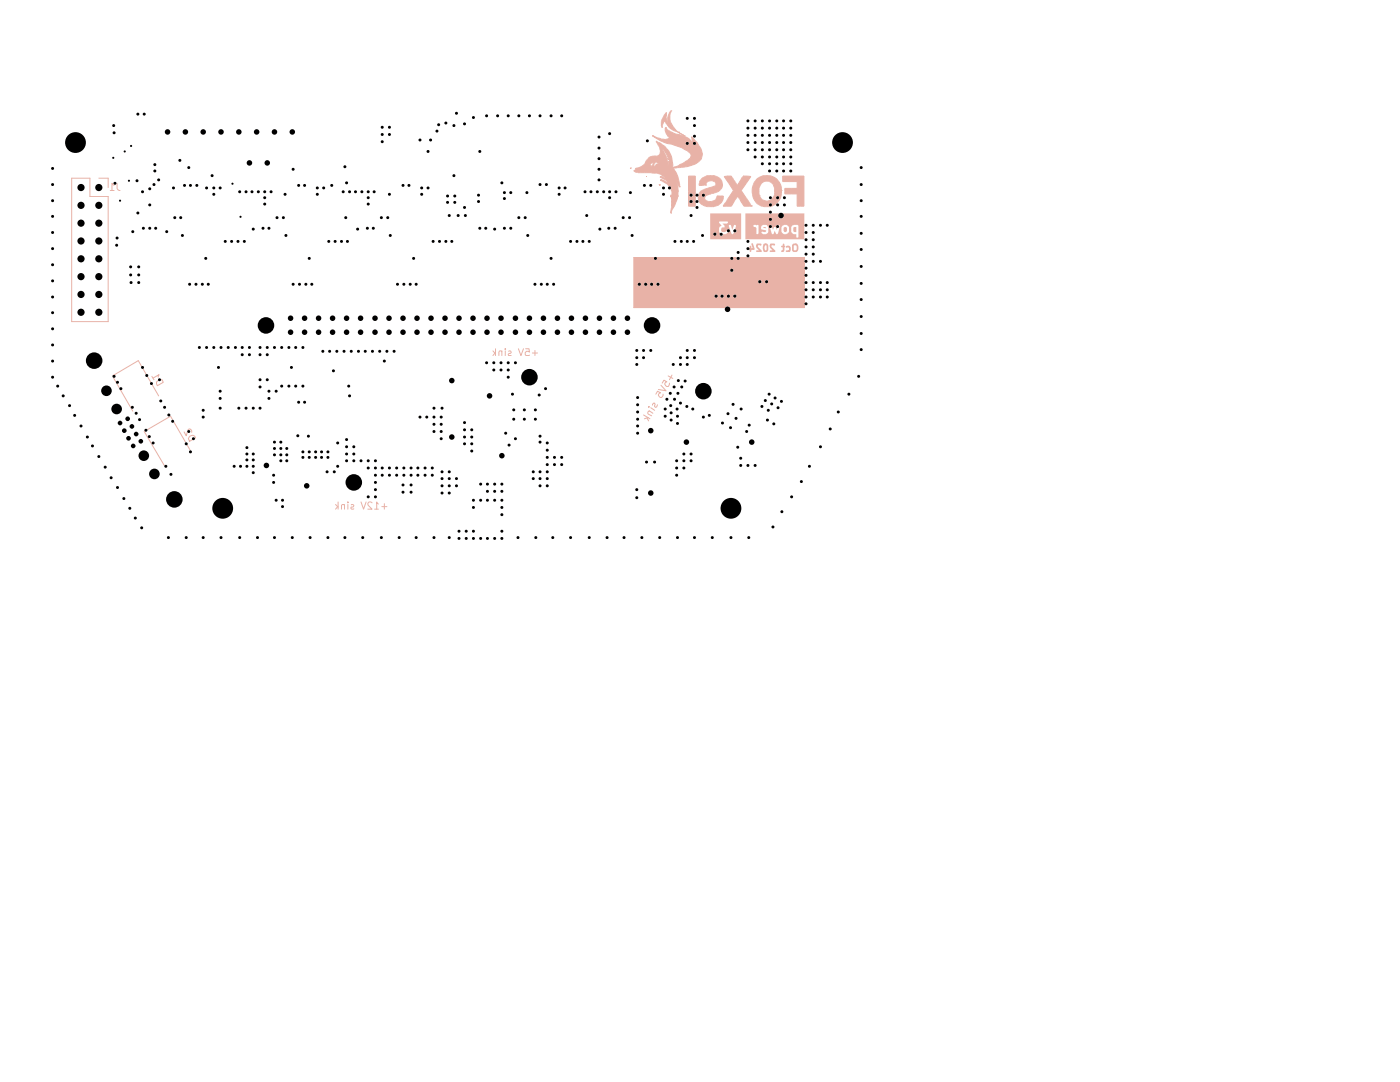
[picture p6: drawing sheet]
<svg xmlns="http://www.w3.org/2000/svg" width="279mm" height="216mm" viewBox="0 0 279 216" stroke-linecap="round" stroke-linejoin="round" font-family="sans-serif">
<path d="M126.5 51.4h34v10h-34z" fill="none" stroke="#e8b2a7" stroke-width=".2"/>
<path d="M126.5 51.4h34v10h-34z" fill="#e8b2a7"/>
<g fill="none" stroke="#e8b2a7" stroke-width=".2">
<path d="M14.3 35.6h3.6v3.6h3.7M19.7 35.6h1.9v1.8M133.9 39.3h.1M133.9 39.5h.1M133.9 39.3v.1M134 39.5h.1M98.4 70l.5 .6M98.8 70.4l-.4 .5M98.9 69.6v1.3M100.2 70.2l-.2-.2-.4 .1v.8M100.2 70v.9M100.8 69.6v.1"/>
<path d="M100.8 70v.9M101.5 70.1l.4-.1 .1 .3-.1 .2-.5 .2 .1 .2h.5M103.5 69.6l.5 1.3 .5-1.3M104.9 69.6h.7l.1 .7-.6-.2-.3 .3 .1 .5h.8M106.3 70.4h1M106.8 69.9v1M130.9 78.7l.3-.6 .6 .3-.4 .3 .2 .5 .2 .1a.6 .6 0 0 0 .5-.6M131.9 76.9l1 1.1-1.5-.3M132.2 76.5l.3-.6 .6 .3-.4 .3 .1 .5 .3 .1 .3-.1 .2-.5M133.3 75l1 .5M134.1 74.8l-.5 1M34 83.1l4.1 7"/>
<path d="M36.7 86.2l.5 .7 .4-1.2h.5l.2 .6M37.8 87.2l.1-.2a.67 .67 0 0 1 1.1 .4l-1.2 .7-.2-.6zM128.4 82.8l1.3 .8M129.1 83.4l.4 .6M129.4 83.3l-.8 .3M129.5 81.2h.1M129.5 82l.8 .5M129.6 82h-.1a.36 .36 0 0 0-.1 .6l.6 .4M129.9 81.4l.7 .5M131.2 80.8l-.3 .5-.3-.2v-.7l-.4 .3v.2M67 100.7l.5 .5M67.4 101.1l-.4 .5"/>
<path d="M67.5 100.2v1.4M68.7 100.8l-.1-.1-.4 .1v.8M68.7 100.7v.9M69.4 100.2v.1M69.4 100.7v.9M70.1 100.8l.3-.1 .2 .2-.2 .3h-.3l-.1 .2 .2 .2 .4-.1M72 100.2l.6 1.4 .5-1.4M74.2 100.3l-.5-.1-.3 .3 .1 .3 .7 .8h-.8M74.8 101.6h.7M75.5 100.6l-.3-.4v1.4M76.2 101.1h1M76.7 100.5v1.1"/>
</g>
<g fill="#e8b2a7">
<path d="M141.7 42.6h6.2v5.1h-6.2v-2.1h1.8v.6l.3 .4h1.2a.32 .32 0 0 0 .2-.2 .32 .32 0 0 0-.2-.3l-.3 .2h-.5l-.3-.2v-.5l.3-.2h.4v-.3h.9l.5 1.5 .3 .1 .6-1.7-.2-.1-.2 .1-.4 .9-.3-1h-.3v.2h-.9l-.4-.5h.8l.3-.2-.1-.2h-1.6l-.1 .3 .5 .5-.4 .3-.1 .3h-1.8z"/>
<path d="M158.3 45.4l.6-.1v1l-.6-.2z"/>
<path d="M156.5 45.4a.36 .36 0 0 1 .6 .1l-.1 .7-.4 .1-.2-.2z"/>
<path d="M152.3 45.4l.4-.1 .2 .2z"/>
<path d="M148.8 42.6h11.7v5.1h-11.7v-2.6h1.6l.5 .3 .1 1.3 .4-.1v-1.1h.5l.1 .3 .9 .2-.2 .3h-.7v.2l.3 .2 .8-.1 .2-.3v-1l-.1-.2h.4l.5 1.6 .3-.1 .2-.5 .3 .5 .2 .1 .2-.1 .2-1.1h.5v.7l.3 .4 .7 .1 .5-.5v-.7h.4l.1 .9 .4 .3h.5l.1 .7 .3-.1v-2.3l-.1-.1-1 .1-.3 .5h-.4l-.1-.3-.4-.3h-.5a.6 .6 0 0 0-.5 .6h-.5l.1-.5-.2-.1-.1 .1-.3 .9-.2-.6-.4 .1-.1 .5-.5-1-.2 .2h-.4l-.3-.2h-.7l-.2 .1-.1 .5h-.5l-.1-.6h-.9v.2h-1.6z"/>
</g>
<path d="M149.8 49.2v.9M150.1 48.7l.3 1h-.8M151.8 48.8h-.7l-.1 .3 .9 1h-.9M152.5 48.8h.5l.2 .2v.9l-.2 .2-.5-.1zM154.5 48.8h-.7v.3l.8 1h-.8M156 49.2h.5M156.4 48.8v1.2l-.1 .1h-.3M157 49.3l.4-.1 .2 .2v.7h-.6M158.2 48.9l.2-.1h.5a.94 .94 0 0 1 0 1.3h-.5l-.2-.1z" fill="none" stroke="#e8b2a7" stroke-width=".34"/>
<path d="M133.9 39.2h.1M133.9 39.1h.1M133.9 39.1v.1" fill="none" stroke="#e8b2a7" stroke-width=".2"/>
<path d="M133.9 39.1v.1z" fill="#e8b2a7"/>
<path d="M125.8 33.5h.1M125.9 33.5h.1M133.9 39h.1M133.9 38.9h.1M133.9 38.9v.1" fill="none" stroke="#e8b2a7" stroke-width=".2"/>
<path d="M125.8 33.5l.1 .1z" fill="#e8b2a7"/>
<path d="M128.9 35.2h.1M129 35.2h.1M131.6 36.9h.1M131.6 36.8h.1M131.6 36.8v.1M135.5 26.4h.1M135.5 26.4l.9 .6M135.5 26.5l1.1 .6M136.2 26.9h.1M136.6 27.1h.1" fill="none" stroke="#e8b2a7" stroke-width=".2"/>
<path d="M135.5 26.4l1.1 .7z" fill="#e8b2a7"/>
<g fill="none" stroke="#e8b2a7" stroke-width=".2">
<path d="M132.1 24h.1M132.1 25.4h.1M132.1 24v1.4M132.7 24.1h.1M132.7 24.1l-.5 .6-.1 .7M132.7 24.1l.9 1.4 .4 .3 1.4 .6M132.9 23.1h.1M132.9 23.1v.4l.4 1M132.9 23.1l.1-.7-.9 1.6M133.3 24.5h.1M133.9 22.1h.1M133.9 22.1l-.6 1.3v1.1"/>
<path d="M133.9 22.1v.2a3.3 3.3 0 0 0 1.5 4v.1M135.4 26.4h.1"/>
</g>
<path d="M133 22.4a2.84 2.84 0 0 0 .3 2.1v-1.1l.6-1.3v.2a3.3 3.3 0 0 0 1.5 4l-.9-.2-.9-.6-.9-1.4-.5 .6v.7l-.2-.3a3.1 3.1 0 0 1 .8-2.5z" fill="#e8b2a7"/>
<g fill="none" stroke="#e8b2a7" stroke-width=".2">
<path d="M126.5 34.1h.1M126.5 34.1l.8 .4h3.8l1.2 .5 .5 .6M126.8 33.6h.1M126.8 33.6l-.1 .3-.2 .2M128.8 32.5h.1M128.8 32.5a2.69 2.69 0 0 1-2 1.1M129.7 32.7h.1M129.7 32.7l.2 .4M129.9 33.1h.1M129.9 33.1l.3 .1M130.2 27.1h.1M130.2 33.2h.1"/>
<path d="M130.2 27.1l.4 .1a3.5 3.5 0 0 0 3 .4v-.1M130.2 27.1l.4 .2M130.4 33.3h.1M130.4 33.1h.1M130.4 33.1v.2M130.6 27.3h.1M130.6 32.4h.1M130.6 32.3h.1M130.6 27.3a9.3 9.3 0 0 0 3.9 1.7l1.6 .5 1.6 1a.77 .77 0 0 1-.2 1.2l-1.4 1-1.8 .7M130.6 32.4l-.3 .3-.1 .5M130.6 32.4v.1M130.6 32.3l-.9 .4"/>
<path d="M130.6 32.3h.5l.5 .4M130.6 32.5h.1M130.6 31.2h.1M130.6 32.5l-.2 .6M131 32.8h.1M131 28.2h.1M131 28.2l.1 .1a3.3 3.3 0 0 1 1.9 1.3 3.4 3.4 0 0 1 1.1 2.3M131 28.2v.2a2.67 2.67 0 0 1 .7 2.3l-.3 .4M131.2 31.2h.1M131.2 31.2a1.96 1.96 0 0 0-2.4 1.3M131.4 31.1h.1M131.4 31.1l-.2 .1"/>
<path d="M131.7 35.3h.1M131.7 35.3l.8 .4a1.13 1.13 0 0 1 .8 .8M131.8 35.2h.1M131.8 35.9h.1M131.8 36h.1M131.8 35.9l.2-.1 .6 .3 .9 .6-.2-.2M131.8 35.2h.4l.4 .4M131.8 36l.1 .1a3.8 3.8 0 0 1 1.9 1.3l.3 .9v1.1M131.8 35.2l-.1 .1M131.8 35.9v.1M132.6 35.6h.1M132.6 35.6h.2"/>
<path d="M132.8 25.6h.1M132.8 35.6h.1M132.8 25.6a2.44 2.44 0 0 0 .8 1.9M132.8 25.5h.1M132.8 25.5v.1M132.8 25.5l.3 .2a4.5 4.5 0 0 0 2.3 1.1M133.1 31.7h.1M133.1 31.7l-1.2-2.4a5.3 5.3 0 0 1 1.5 2.5M133.1 31.7v.7l.3-.2-.1 .5M133.2 33.2h.1M133.3 32.7l-.1 .5M133.3 32.7h-2.1l-.8 .6"/>
<path d="M133.3 36.5h.1M133.4 31.8h.1M133.5 31.7h.1M133.5 31.7v.8l-.3 .6M133.5 31.7l-.1 .1M133.6 27.5h.1M133.6 31.9h.5M134.1 39.4h.1M134.1 31.9l.2 1.5M134.1 39.4l-.2 3.1M134.3 33.4h.1M135 36.4h.1"/>
<path d="M135 36.4l.6 .9M135 36.4l.3 .8v1.9M135.3 39.1h.1M135.3 39.1l-.7 2-.7 1.4M135.4 26.8h.1M135.4 26.8a4.2 4.2 0 0 1 2.8 1.6M135.6 37.3h.1M138 27.3h.1M138 27.3a6.1 6.1 0 0 1 2 2.5 2.06 2.06 0 0 1-1.3 3 12.1 12.1 0 0 1-4.4 .7 5.2 5.2 0 0 1 1.2 3.1l.1 .7M138 27.3l.3 1.4M138.2 28.4h.1M138.2 28.4l.1 .3"/>
<path d="M138.3 28.7h.1M133.9 42.5h.1"/>
</g>
<path d="M130.2 27.1l.4 .1a3.5 3.5 0 0 0 3 .4l-.1-.2a2.11 2.11 0 0 1-.7-1.9l.3 .2a4.8 4.8 0 0 0 2.6 1.2 3.5 3.5 0 0 1 2.6 1.8l-.3-1.4a6.1 6.1 0 0 1 2 2.5 2.06 2.06 0 0 1-1.3 3 12.1 12.1 0 0 1-4.4 .7 5.2 5.2 0 0 1 1.2 3.1l.1 .7-.6-.8a6.5 6.5 0 0 1-1.1 5.7v.3l.1-1.1v-1.9a2.98 2.98 0 0 0-1.9-3.4l-.3-.2 .2-.1 .6 .3 .9 .6-.2-.2a1.37 1.37 0 0 0-1.1-.9l-.5-.3a.58 .58 0 0 1 .9 .3h.2l-.5-.6-1.2-.5-4.2-.1-.4-.3 .2-.2 .1-.3a2.48 2.48 0 0 0 2.2-1.6l.5-.5a2.34 2.34 0 0 1 1.7-.3 1.36 1.36 0 0 0 .2-2.2l-.4-.8 .1 .1a3.3 3.3 0 0 1 1.9 1.3 3.4 3.4 0 0 1 1.1 2.3l-.7-.1a5.3 5.3 0 0 0-1.5-2.5l1 1.9a1.33 1.33 0 0 1 .2 1.2l.3-.2-.1 .5h-1.7a1.49 1.49 0 0 0-1.9 .1l.2 .4h.3l.1-.5 .3-.3-.2 .9 .8-.6h2.1l-.1 .5 .3-.7 .1-.6h.5l.2 1.5 .8-.2 .5-.4a3.6 3.6 0 0 0 2.3-1.6l-.2-.7-1-.6a6.7 6.7 0 0 0-3-1.2 7.9 7.9 0 0 1-3.4-1.5z" fill="#e8b2a7"/>
<path d="M137.4 35.1h1.4v6h-1.4z" fill="none" stroke="#e8b2a7" stroke-width=".2"/>
<path d="M137.4 35.1h1.4v6h-1.4z" fill="#e8b2a7"/>
<path d="M156.2 35.1h4.2v6h-1.3v-2.4h-2.5v-1.1h2.5v-1.4h-2.9z" fill="none" stroke="#e8b2a7" stroke-width=".2"/>
<path d="M156.2 35.1h4.2v6h-1.3v-2.4h-2.5v-1.1h2.5v-1.4h-2.9z" fill="#e8b2a7"/>
<path d="M151 35.7l.4-.2a2.83 2.83 0 0 1 2.9-.2 3.1 3.1 0 0 1 1.4 4.3 3.1 3.1 0 0 1-4.3 1.2 3.4 3.4 0 0 1-.4-5.1zM151.6 39h.1M151.9 36.7a1.55 1.55 0 0 1 1.6-.5 1.55 1.55 0 0 1 1.1 1.3v1.4a1.58 1.58 0 0 1-1.6 1.2 1.58 1.58 0 0 1-1.5-1.4v-1.1zM154.6 38h1.4M156 38h.1M153.6 41.2h.1" fill="none" stroke="#e8b2a7" stroke-width=".2"/>
<path d="M151 35.7a2.95 2.95 0 0 1 3.2-.4 2.95 2.95 0 0 1 1.8 2.7h-1.4a1.58 1.58 0 0 0-1.3-1.9 1.58 1.58 0 0 0-1.8 1.5 1.93 1.93 0 0 0 1.4 2.5 1.71 1.71 0 0 0 1.7-2.1h1.4a2.95 2.95 0 0 1-3.1 3.2 2.95 2.95 0 0 1-2.8-3.4l.4-1.4z" fill="#e8b2a7"/>
<g fill="none" stroke="#e8b2a7" stroke-width=".2">
<path d="M145.2 35.1h.1M145.2 35.1l.8 .1M145.2 35.1l-.7 .1 1.9 2.8-2 3.1M146 35.2h.1M146 35.2l1.1 1.8M147.1 39.2h.1M147.1 37h.1M147.1 39.2l-1.1 1.9h-1.6M147.2 39.2h.1M147.2 39.2l1.3 1.9h1.4M147.7 36.1h.1M148.3 35.1h.1"/>
<path d="M148.3 35.1l1.6 .1-2 2.8 2 3.1M148.3 35.1l-1.2 1.9M144.4 41.1h.1M149.9 41.1h.1"/>
</g>
<path d="M144.5 35.2l1.5-.1 1.1 1.9 1.2-1.9 1.6 .1-2 2.8 2 3.1h-1.4l-1.3-2-1.2 2h-1.6l2-3.1z" fill="#e8b2a7"/>
<path d="M140.8 36.9h.1M140.8 36.9l-1.3 .1 .1-.6a2.31 2.31 0 0 1 2.9-1.4 1.71 1.71 0 0 1 1.6 1.2 1.71 1.71 0 0 1-.6 1.9l-1.3 .5a1.83 1.83 0 0 0-1.6 .8v.3a1.4 1.4 0 0 0 2.5-.4M142.9 36.7h.1M142.9 36.7a.99 .99 0 0 0-1.4-.6l-.5 .4-.2 .4M142.9 36.7l-.2 .4-1.5 .5a1.84 1.84 0 0 0-1.8 2.4 2.42 2.42 0 0 0 1.7 1.2h1.2M143.1 39.2h.1M143.1 39.3h.1M143.1 39.2v.1M143.2 39.1h.1M143.2 39.1h1.2a2 2 0 0 1-2.1 2.1M143.2 39.1l-.1 .1M142.3 41.2h.1" fill="none" stroke="#e8b2a7" stroke-width=".2"/>
<path d="M140.1 35.6a2.71 2.71 0 0 1 3.9 .5 1.54 1.54 0 0 1-1.1 2.3l-.7 .2a1.83 1.83 0 0 0-1.6 .8v.3a1.4 1.4 0 0 0 2.5-.4l.1-.2h1.2a2 2 0 0 1-2.1 2.1h-1.2a1.84 1.84 0 0 1-1.6-1.1 1.84 1.84 0 0 1 .3-1.9l2.4-.9a.59 .59 0 0 0 .7-.6 .59 .59 0 0 0-.7-.6 1.07 1.07 0 0 0-1.4 .8l-1.3 .1 .2-.9z" fill="#e8b2a7"/>
<path d="M14.3 35.6v28.6h7.3v-25M22 38h.8M22.8 37l-.5-.4v1.4M23.4 36.6v1l.2 .3 .4 .1M30.3 75.1l.4 .7M31.3 76.1l.4-.2 .6-.1 .3 .5-1.2 .7-.2-.4zM31.6 75.3l.1-.5-1.1 .6M31.7 79l-4.1-7-5.2 3 4.1 7M34 83.1l-5.2 3 4.1 7" fill="none" stroke="#e8b2a7" stroke-width=".2"/>
<g fill="#000">
<path d="M10.3 36.6h.4v.4h-.4zM10.3 33.4h.4v.4h-.4zM22.5 31.3h.2l.1 .2-.1 .2h-.2l-.1-.2zM22.5 24.8h.4v.5h-.4zM22.6 26.3h.4v.4h-.4zM22.7 36.4h.4v.4h-.4zM24.8 30h.2l.1 .2-.1 .2h-.2l-.1-.2zM25.6 35.9h.2l.1 .2-.1 .2h-.2l-.1-.2zM26.1 28.9h.2l.1 .2-.1 .2h-.2l-.2-.2zM27.1 35.8h.4v.5h-.4zM27.3 22.5h.4v.5h-.4zM28.2 38h.4v.5h-.4z"/>
<path d="M28.6 22.5h.4v.5h-.4zM29.7 37.5h.4v.4h-.4zM30.5 36.6h.4v.4h-.4zM30.7 32.6h.4v.5h-.4zM30.7 33.9h.4v.4h-.4zM31.5 35.7h.4v.4h-.4zM34.4 37.3h.4v.4h-.4zM35.7 31.8h.4v.4h-.4zM36.6 36.8h.4v.4h-.4zM37.5 33.2h.4v.5h-.4zM37.8 36.8h.4v.4h-.4zM39.1 36.8h.4v.4h-.4z"/>
<path d="M41 37.3h.4v.4h-.4zM42.1 34.8h.4v.5h-.4zM42.5 38.6h.4v.4h-.4zM42.5 37.3h.4v.4h-.4zM43.7 37.3h.4v.4h-.4zM46.3 36.5h.2l.1 .2-.1 .1h-.2l-.1-.1zM47.6 38h.4v.5h-.4zM48.9 38h.4v.5h-.4zM50.1 38h.4v.5h-.4zM51.4 38h.4v.5h-.4zM52.6 39.2h.4v.5h-.4zM52.6 38h.4v.5h-.4z"/>
<path d="M53.9 38h.4v.5h-.4zM56.7 38.6h.4v.4h-.4zM58.3 33.6h.4v.4h-.4zM59.4 36.8h.4v.4h-.4zM60.6 36.8h.4v.4h-.4zM63.1 38.6h.4v.4h-.4zM63.1 37.3h.4v.4h-.4zM64.4 37.3h.4v.4h-.4zM66 36.8h.4v.4h-.4zM68.3 38h.4v.5h-.4zM68.6 33h.4v.5h-.4zM69 36.3h.4v.4h-.4z"/>
<path d="M69.6 38h.4v.5h-.4zM70.7 38h.5v.5h-.5zM72 38h.4v.5h-.4zM73.3 38h.4v.5h-.4zM73.3 39.2h.4v.5h-.4zM74.5 38h.4v.5h-.4zM76.1 25.2h.4v.4h-.4zM76.1 26.6h.4v.5h-.4zM76.1 28.1h.4v.4h-.4zM77.5 26.6h.4v.5h-.4zM77.5 25.2h.4v.4h-.4zM77.5 38.6h.4v.4h-.4z"/>
<path d="M80.2 36.8h.4v.4h-.4zM81.4 36.8h.4v.4h-.4zM83.6 27.7h.4v.5h-.4zM84 38.6h.4v.4h-.4zM84 37.3h.4v.4h-.4zM85.2 37.3h.4v.4h-.4zM85.2 30h.4v.4h-.4zM85.7 27.7h.4v.5h-.4zM87 25.9h.4v.5h-.4zM87.3 24.7h.4v.4h-.4zM88.8 24.3h.4v.5h-.4zM89.1 38.9h.4v.4h-.4z"/>
<path d="M90.4 24.8h.4v.5h-.4zM90.4 34.8h.4v.5h-.4zM90.6 38.9h.4v.4h-.4zM90.9 22.4h.4v.4h-.4zM92.5 24.5h.4v.4h-.4zM94.3 23.2h.4v.5h-.4zM95.3 38.7h.4v.5h-.4zM95.6 30h.4v.4h-.4zM96.9 22.9h.4v.4h-.4zM99.1 22.9h.4v.4h-.4zM100 36.3h.4v.4h-.4zM100.5 39.4h.4v.4h-.4z"/>
<path d="M100.5 38.2h.4v.5h-.4zM101.2 22.9h.4v.4h-.4zM101.7 38.2h.4v.5h-.4zM103.3 22.9h.4v.4h-.4zM104.9 38.2h.5v.5h-.5zM105.5 22.9h.4v.4h-.4zM107.6 22.9h.4v.4h-.4zM107.6 36.6h.4v.4h-.4zM108.8 36.6h.5v.4h-.5zM109.8 22.9h.4v.4h-.4zM111.4 37.3h.4v.4h-.4zM111.4 38.6h.4v.4h-.4z"/>
<path d="M111.9 22.9h.4v.4h-.4zM112.6 37.3h.4v.4h-.4zM116.5 38h.5v.5h-.5zM117.7 38h.4v.5h-.4zM119 38h.4v.5h-.4zM119.3 33.6h.4v.4h-.4zM119.3 35.7h.4v.4h-.4zM119.3 29.3h.4v.5h-.4zM119.3 31.4h.4v.5h-.4zM119.3 27.1h.4v.5h-.4zM120.3 38h.4v.5h-.4zM121.5 39.2h.4v.5h-.4z"/>
<path d="M121.5 38h.4v.5h-.4zM121.5 26.4h.4v.5h-.4zM122.7 38h.4v.5h-.4zM125.6 38.2h.4v.5h-.4zM128.4 36.8h.4v.4h-.4zM129 27.9h.4v.4h-.4zM129.7 36.8h.4v.4h-.4zM132.2 37.3h.4v.4h-.4zM132.2 38.6h.4v.4h-.4zM133.4 37.3h.4v.4h-.4zM137 23.4h.4v.4h-.4zM137 28.4h.4v.4h-.4z"/>
<path d="M137.7 38.7h.4v.5h-.4zM138.4 24.8h.4v.5h-.4zM138.4 23.4h.4v.4h-.4zM138.4 28.4h.4v.4h-.4zM138.4 27h.4v.4h-.4zM138.9 38.7h.4v.5h-.4zM140.2 38.7h.4v.5h-.4zM149.1 23.9h.4v.4h-.4zM149.1 25.3h.4v.5h-.4zM149.1 26.8h.4v.4h-.4zM149.1 28.2h.4v.5h-.4zM149.1 29.7h.4v.4h-.4z"/>
<path d="M150.5 26.8h.4v.4h-.4zM150.5 23.9h.4v.4h-.4zM150.5 25.3h.4v.5h-.4zM150.5 29.7h.4v.4h-.4zM150.5 31.1h.4v.4h-.4zM150.5 28.2h.4v.5h-.4zM151.9 26.8h.4v.4h-.4zM151.9 28.2h.4v.5h-.4zM151.9 25.3h.4v.5h-.4zM151.9 23.9h.4v.4h-.4zM151.9 31.1h.4v.4h-.4zM151.9 29.7h.4v.4h-.4z"/>
<path d="M151.9 32.5h.4v.4h-.4zM153.4 26.8h.4v.4h-.4zM153.4 28.2h.4v.5h-.4zM153.4 23.9h.4v.4h-.4zM153.4 25.3h.4v.5h-.4zM153.4 31.1h.4v.4h-.4zM153.4 29.7h.4v.4h-.4zM153.4 33.9h.4v.4h-.4zM153.4 32.5h.4v.4h-.4zM153.5 39.2h.5v.5h-.5zM154.8 28.2h.4v.5h-.4zM154.8 26.8h.4v.4h-.4z"/>
<path d="M154.8 31.1h.4v.4h-.4zM154.8 23.9h.4v.4h-.4zM154.8 25.3h.4v.5h-.4zM154.8 29.7h.4v.4h-.4zM154.8 32.5h.4v.4h-.4zM154.8 33.9h.4v.4h-.4zM155 39.2h.4v.5h-.4zM156.2 26.8h.4v.4h-.4zM156.2 28.2h.4v.5h-.4zM156.2 32.5h.4v.4h-.4zM156.2 29.7h.4v.4h-.4zM156.2 31.1h.4v.4h-.4z"/>
<path d="M156.2 23.9h.4v.4h-.4zM156.2 25.3h.4v.5h-.4zM156.2 33.9h.4v.4h-.4zM156.3 39.2h.4v.5h-.4zM157.6 28.2h.4v.5h-.4zM157.6 26.8h.4v.4h-.4zM157.6 29.7h.4v.4h-.4zM157.6 25.3h.4v.5h-.4zM157.6 23.9h.4v.4h-.4zM157.6 31.1h.4v.4h-.4zM157.6 32.5h.4v.4h-.4zM157.6 33.9h.4v.4h-.4z"/>
<path d="M171.7 33.2h.4v.5h-.4zM171.7 36.6h.4v.4h-.4zM10.3 46.2h.4v.4h-.4zM10.3 49.4h.4v.4h-.4zM10.3 39.8h.4v.5h-.4zM10.3 43h.4v.4h-.4zM10.3 52.6h.4v.5h-.4zM10.3 59h.4v.5h-.4zM10.3 55.8h.4v.5h-.4zM23.1 48.7h.4v.5h-.4zM23.2 47.3h.4v.4h-.4zM23.9 39.9h.2l.1 .1-.1 .2h-.2l-.2-.2z"/>
<path d="M25.9 53h.4v.5h-.4zM25.9 54.6h.4v.5h-.4zM26 56.2h.4v.4h-.4zM26.3 46h.4v.4h-.4zM27.3 42.3h.4v.4h-.4zM27.5 53h.4v.5h-.4zM27.5 56.2h.4v.4h-.4zM27.5 54.6h.4v.5h-.4zM28.4 45.3h.4v.5h-.4zM29.7 40.7h.4v.4h-.4zM29.7 45.3h.4v.5h-.4zM30.9 45.3h.4v.5h-.4z"/>
<path d="M33.1 46h.4v.4h-.4zM34.7 43.2h.4v.5h-.4zM35.9 43.2h.4v.5h-.4zM36.2 46.8h.4v.4h-.4zM37.6 56.5h.4v.4h-.4zM38.9 56.5h.4v.4h-.4zM40.2 56.5h.4v.4h-.4zM40.9 51.3h.4v.5h-.4zM41.4 56.5h.4v.4h-.4zM44.8 47.9h.4v.5h-.4zM46 47.9h.4v.5h-.4zM47.3 47.9h.4v.5h-.4z"/>
<path d="M47.9 43.1h.2l.1 .2-.1 .1h-.2l-.1-.1zM48.6 47.9h.4v.5h-.4zM50.3 45.5h.4v.4h-.4zM52.3 45.3h.4v.5h-.4zM52.6 40.5h.4v.4h-.4zM53.5 45.3h.4v.5h-.4zM55.1 43.2h.4v.5h-.4zM56.4 43.2h.4v.5h-.4zM56.9 46.8h.4v.4h-.4zM58.3 56.5h.4v.4h-.4zM59.6 56.5h.4v.4h-.4zM60.8 56.5h.4v.4h-.4z"/>
<path d="M61.5 51.3h.4v.5h-.4zM62 56.5h.4v.4h-.4zM65.4 47.9h.4v.5h-.4zM66.7 47.9h.4v.5h-.4zM67.9 47.9h.5v.5h-.5zM68.8 43.2h.4v.5h-.4zM69.1 47.9h.4v.5h-.4zM71.2 45.5h.4v.4h-.4zM73.1 45.3h.4v.5h-.4zM73.3 40.5h.4v.4h-.4zM74.3 45.3h.4v.5h-.4zM75.9 43.2h.4v.5h-.4z"/>
<path d="M77.2 43.2h.4v.5h-.4zM77.7 46.8h.4v.4h-.4zM79.1 56.5h.4v.4h-.4zM80.4 56.5h.4v.4h-.4zM81.7 56.5h.4v.4h-.4zM82.3 51.3h.5v.5h-.5zM82.9 56.5h.4v.4h-.4zM86.2 47.9h.4v.5h-.4zM87.5 47.9h.4v.5h-.4zM88.8 47.9h.4v.5h-.4zM89.1 40.2h.4v.4h-.4zM89.5 42.8h.4v.4h-.4z"/>
<path d="M90 47.9h.4v.5h-.4zM90.6 40.2h.4v.4h-.4zM91.2 42.8h.4v.4h-.4zM92.5 41.2h.4v.4h-.4zM92.7 42.8h.4v.4h-.4zM95.3 40h.4v.4h-.4zM95.6 45.3h.4v.5h-.4zM96.7 45.3h.4v.5h-.4zM98.5 45.5h.4v.4h-.4zM100.5 45.3h.4v.5h-.4zM101.7 45.3h.4v.5h-.4zM103.3 43.2h.4v.5h-.4z"/>
<path d="M104.6 43.2h.4v.5h-.4zM105.1 46.8h.4v.4h-.4zM106.6 56.5h.4v.4h-.4zM107.8 56.5h.4v.4h-.4zM109 56.5h.4v.4h-.4zM109.8 51.3h.4v.5h-.4zM110.3 56.5h.4v.4h-.4zM113.7 47.9h.4v.5h-.4zM114.9 47.9h.4v.5h-.4zM116.1 47.9h.4v.5h-.4zM116.9 42.8h.4v.4h-.4zM117.4 47.9h.4v.5h-.4z"/>
<path d="M119.5 45.5h.4v.4h-.4zM121.3 45.3h.4v.5h-.4zM122.6 45.3h.4v.5h-.4zM124.2 43.2h.4v.5h-.4zM125.4 43.2h.4v.5h-.4zM125.9 46.8h.5v.4h-.5zM127.4 56.5h.4v.4h-.4zM128.7 56.5h.4v.4h-.4zM129.8 56.5h.4v.4h-.4zM130.6 51.3h.4v.5h-.4zM131.1 56.5h.4v.4h-.4zM134.5 47.9h.4v.5h-.4z"/>
<path d="M135.8 47.9h.4v.5h-.4zM137 47.9h.4v.5h-.4zM137.7 40h.4v.4h-.4zM137.7 42.8h.4v.4h-.4zM138.2 47.9h.4v.5h-.4zM138.9 41.2h.4v.4h-.4zM138.9 40h.4v.4h-.4zM140 46.8h.4v.4h-.4zM142.5 46.5h.4v.5h-.4zM142.7 58.9h.4v.4h-.4zM143.7 46.5h.4v.5h-.4zM143.9 58.9h.4v.4h-.4z"/>
<path d="M145.2 45.8h.4v.5h-.4zM145.2 58.9h.4v.4h-.4zM145.8 51.3h.5v.5h-.5zM145.8 53.7h.5v.5h-.5zM146.4 45.8h.4v.5h-.4zM146.4 58.9h.4v.4h-.4zM147.1 50.2h.4v.4h-.4zM147.1 51.3h.4v.5h-.4zM149.1 47.9h.4v.5h-.4zM149.1 49.4h.4v.4h-.4zM149.1 50.8h.4v.5h-.4zM151.4 56h.4v.4h-.4z"/>
<path d="M152.8 56h.4v.4h-.4zM153.5 45h.5v.4h-.5zM153.5 43.5h.5v.5h-.5zM153.5 42.1h.5v.5h-.5zM153.5 40.7h.5v.4h-.5zM155 45h.4v.4h-.4zM155 40.7h.4v.4h-.4zM156.3 40.7h.4v.4h-.4zM160.7 56.2h.4v.4h-.4zM160.7 54.7h.4v.5h-.4zM160.7 44.7h.4v.5h-.4zM160.7 53.3h.4v.4h-.4z"/>
<path d="M160.7 51.9h.4v.5h-.4zM160.7 50.5h.4v.4h-.4zM160.7 59h.4v.5h-.4zM160.7 57.6h.4v.4h-.4zM160.7 47.6h.4v.5h-.4zM160.7 49.1h.4v.4h-.4zM160.7 46.2h.4v.4h-.4zM162.1 56.2h.4v.4h-.4zM162.1 46.2h.4v.4h-.4zM162.1 44.7h.4v.5h-.4zM162.1 51.9h.4v.5h-.4zM162.1 50.5h.4v.4h-.4z"/>
<path d="M162.1 59h.4v.5h-.4zM162.1 57.6h.4v.4h-.4zM162.1 49.1h.4v.4h-.4zM162.1 47.6h.4v.5h-.4zM163.5 57.6h.4v.4h-.4zM163.5 59h.4v.5h-.4zM163.5 56.2h.4v.4h-.4zM163.5 44.7h.4v.5h-.4zM163.5 51.9h.4v.5h-.4zM164.9 59h.4v.5h-.4zM164.9 57.6h.4v.4h-.4zM164.9 56.2h.4v.4h-.4z"/>
<path d="M164.9 44.7h.4v.5h-.4zM171.7 59.5h.4v.5h-.4zM171.7 52.9h.4v.5h-.4zM171.7 56.3h.4v.5h-.4zM171.7 46.3h.4v.5h-.4zM171.7 49.6h.4v.4h-.4zM171.7 39.8h.4v.5h-.4zM171.7 43h.4v.4h-.4zM10.3 65.4h.4v.4h-.4zM10.3 62.2h.4v.4h-.4zM10.3 75h.4v.5h-.4zM10.3 68.6h.4v.5h-.4z"/>
<path d="M10.3 71.8h.4v.5h-.4zM11.3 76.8h.4v.5h-.4zM12.4 78.8h.4v.4h-.4zM22.6 74.9h.4v.4h-.4zM23.2 76.1h.5v.4h-.5zM23.9 77.3h.4v.5h-.4zM28.2 73.1h.4v.4h-.4zM29.1 74.7h.4v.4h-.4zM30 76.3h.4v.5h-.4zM31.6 75.6h.4v.4h-.4zM39.6 69.1h.4v.5h-.4zM41 69.1h.4v.5h-.4z"/>
<path d="M42.5 69.1h.4v.5h-.4zM43.4 73.1h.4v.4h-.4zM43.7 79.3h.4v.4h-.4zM43.7 77.8h.4v.5h-.4zM43.9 69.1h.4v.5h-.4zM45.3 69.1h.5v.5h-.5zM46.8 69.1h.4v.5h-.4zM48.1 69.1h.4v.5h-.4zM48.1 70.6h.4v.4h-.4zM49.6 69.1h.4v.5h-.4zM49.6 70.6h.4v.4h-.4zM51.7 70.6h.4v.4h-.4z"/>
<path d="M51.7 69.1h.4v.5h-.4zM51.7 75.6h.4v.4h-.4zM51.7 77h.4v.4h-.4zM53.1 69.1h.4v.5h-.4zM53.1 70.6h.4v.4h-.4zM53.1 75.6h.4v.4h-.4zM53.5 77.8h.4v.5h-.4zM53.5 79.3h.4v.4h-.4zM54.6 69.1h.4v.5h-.4zM54.9 77.8h.4v.5h-.4zM56 76.8h.4v.5h-.4zM56 69.1h.4v.5h-.4z"/>
<path d="M57.5 76.8h.4v.5h-.4zM57.5 69.1h.4v.5h-.4zM58 73.1h.4v.4h-.4zM58.8 69.1h.4v.5h-.4zM58.8 76.8h.4v.5h-.4zM60.2 69.1h.5v.5h-.5zM60.2 76.8h.5v.5h-.5zM64.2 69.9h.4v.4h-.4zM65.6 69.9h.4v.4h-.4zM66.3 73.8h.4v.4h-.4zM67 69.9h.4v.4h-.4zM68.5 69.9h.4v.4h-.4z"/>
<path d="M69.4 76.8h.4v.5h-.4zM69.6 78.8h.4v.4h-.4zM69.9 69.9h.4v.4h-.4zM71.3 69.9h.4v.4h-.4zM72.7 69.9h.4v.4h-.4zM74.1 69.9h.4v.4h-.4zM75.6 69.9h.4v.4h-.4zM76.5 71.8h.4v.5h-.4zM77 69.9h.4v.4h-.4zM78.4 69.9h.5v.4h-.5zM96.9 72.2h.4v.4h-.4zM98.3 72.2h.5v.4h-.5z"/>
<path d="M98.3 73.6h.5v.4h-.5zM99.8 72.2h.4v.4h-.4zM99.8 73.6h.4v.4h-.4zM101.2 75h.4v.5h-.4zM101.2 72.2h.4v.4h-.4zM101.2 73.6h.4v.4h-.4zM102.1 78.4h.4v.5h-.4zM102.7 72.2h.4v.4h-.4zM107.4 78.6h.4v.4h-.4zM108.7 77.3h.4v.5h-.4zM126.9 69.7h.4v.5h-.4zM126.9 71.1h.4v.5h-.4z"/>
<path d="M126.9 72.5h.4v.4h-.4zM127 79.1h.5v.5h-.5zM128.2 69.7h.4v.5h-.4zM128.2 71.1h.4v.5h-.4zM129.7 69.7h.4v.5h-.4zM132.9 79.4h.4v.5h-.4zM133.6 78.3h.4v.4h-.4zM134.2 72.5h.4v.4h-.4zM134.3 77h.4v.4h-.4zM134.4 79.4h.4v.5h-.4zM135.1 78.3h.4v.4h-.4zM135.2 75.7h.4v.5h-.4z"/>
<path d="M135.6 71.1h.4v.5h-.4zM135.6 72.5h.4v.4h-.4zM135.9 77h.4v.4h-.4zM136.5 75.8h.4v.4h-.4zM137 72.5h.4v.4h-.4zM137 71.1h.4v.5h-.4zM137 69.7h.4v.5h-.4zM138.4 71.1h.4v.5h-.4zM138.4 69.7h.4v.5h-.4zM152.5 79.7h.4v.4h-.4zM153.3 78.4h.4v.5h-.4zM154.5 79.2h.4v.4h-.4z"/>
<path d="M160.7 60.4h.4v.4h-.4zM169.2 78.4h.4v.5h-.4zM171.2 74.9h.4v.4h-.4zM171.7 62.9h.4v.5h-.4zM171.7 69.5h.4v.5h-.4zM171.7 66.3h.4v.5h-.4zM13.7 80.7h.4v.5h-.4zM14.7 82.7h.4v.4h-.4zM16 84.8h.4v.4h-.4zM17.2 87h.4v.4h-.4zM18.3 88.8h.4v.4h-.4zM19.5 90.9h.4v.4h-.4z"/>
<path d="M20.8 93h.4v.4h-.4zM22 95.1h.4v.5h-.4zM23.2 97.1h.5v.4h-.5zM24.5 99.3h.4v.4h-.4zM26.2 81.1h.4v.4h-.4zM27 82.2h.4v.5h-.4zM27.6 83.5h.5v.5h-.5zM28.9 85.6h.4v.5h-.4zM29.6 86.9h.4v.4h-.4zM30.4 88.2h.4v.4h-.4zM31.9 79.8h.4v.4h-.4zM32.6 81.1h.5v.4h-.5z"/>
<path d="M32.9 92.8h.4v.5h-.4zM33.5 82.6h.4v.4h-.4zM33.9 94.4h.4v.5h-.4zM34.3 83.8h.4v.5h-.4zM37 88.3h.4v.5h-.4zM37.5 85.9h.4v.4h-.4zM37.8 89.9h.4v.5h-.4zM38.4 87.3h.4v.5h-.4zM40.3 83h.5v.4h-.5zM40.3 81.6h.5v.5h-.5zM43.7 81.2h.4v.5h-.4zM46.5 92.8h.4v.5h-.4z"/>
<path d="M47.5 81.2h.4v.5h-.4zM47.8 92.8h.4v.5h-.4zM48.9 81.2h.4v.5h-.4zM49.1 90.4h.4v.4h-.4zM49.1 92.8h.4v.5h-.4zM49.1 89.1h.4v.4h-.4zM49.1 91.6h.4v.4h-.4zM50.3 81.2h.4v.5h-.4zM50.3 91.6h.4v.4h-.4zM50.3 92.8h.4v.5h-.4zM50.3 90.4h.4v.4h-.4zM50.3 94.1h.4v.4h-.4z"/>
<path d="M51.7 81.2h.4v.5h-.4zM54.4 96h.4v.5h-.4zM54.4 94.6h.4v.4h-.4zM54.6 89.3h.4v.4h-.4zM54.6 88h.4v.4h-.4zM54.6 90.5h.4v.5h-.4zM54.9 99.6h.4v.4h-.4zM55.8 90.5h.4v.5h-.4zM55.8 88h.4v.4h-.4zM55.8 89.3h.4v.4h-.4zM55.8 91.7h.4v.5h-.4zM56.2 99.6h.4v.4h-.4z"/>
<path d="M57 89.3h.4v.4h-.4zM57 90.5h.4v.5h-.4zM57 91.7h.4v.5h-.4zM59.2 86.7h.4v.5h-.4zM59.4 80h.4v.5h-.4zM60.2 89.9h.5v.5h-.5zM60.2 91h.5v.5h-.5zM60.6 80h.4v.5h-.4zM61.3 86.8h.5v.5h-.5zM61.5 89.9h.4v.5h-.4zM61.5 91h.4v.5h-.4zM62.8 91h.4v.5h-.4z"/>
<path d="M62.8 89.9h.4v.5h-.4zM64 91h.4v.5h-.4zM64 89.9h.4v.5h-.4zM65.1 93.9h.4v.5h-.4zM65.2 89.9h.4v.5h-.4zM65.2 91h.4v.5h-.4zM66.5 93.9h.4v.5h-.4zM67.2 88.2h.4v.4h-.4zM67.2 92.8h.4v.5h-.4zM69 88.9h.4v.5h-.4zM69 87.5h.4v.4h-.4zM69 90.4h.4v.4h-.4z"/>
<path d="M69 91.7h.4v.5h-.4zM70.4 90.4h.4v.4h-.4zM70.4 91.7h.4v.5h-.4zM70.4 88.9h.4v.5h-.4zM71.8 91.7h.5v.5h-.5zM73.3 98.9h.4v.5h-.4zM73.3 93.2h.4v.4h-.4zM73.3 91.7h.4v.5h-.4zM74.7 91.7h.4v.5h-.4zM74.7 98.9h.4v.5h-.4zM74.7 96h.4v.5h-.4zM74.7 94.6h.4v.4h-.4z"/>
<path d="M74.7 93.2h.4v.4h-.4zM74.7 97.5h.4v.4h-.4zM76.1 93.2h.4v.4h-.4zM76.1 94.6h.4v.4h-.4zM77.5 94.6h.4v.4h-.4zM77.5 93.2h.4v.4h-.4zM79 93.2h.4v.4h-.4zM79 94.6h.4v.4h-.4zM80.2 98h.4v.4h-.4zM80.2 96.5h.4v.5h-.4zM80.4 93.2h.4v.4h-.4zM80.4 94.6h.4v.4h-.4z"/>
<path d="M81.8 96.5h.4v.5h-.4zM81.8 93.2h.4v.4h-.4zM81.8 98h.4v.4h-.4zM81.8 94.6h.4v.4h-.4zM83.2 94.6h.4v.4h-.4zM83.2 93.2h.4v.4h-.4zM83.6 83h.4v.4h-.4zM84.6 93.2h.4v.4h-.4zM84.6 94.6h.4v.4h-.4zM85 83h.4v.4h-.4zM86.1 93.2h.4v.4h-.4zM86.1 94.6h.4v.4h-.4z"/>
<path d="M86.4 85.9h.4v.4h-.4zM86.4 84.4h.4v.5h-.4zM86.4 81.2h.4v.5h-.4zM86.4 83h.4v.4h-.4zM87.8 87.3h.5v.5h-.5zM87.8 84.4h.5v.5h-.5zM87.8 85.9h.5v.4h-.5zM87.8 83h.5v.4h-.5zM88 98.2h.4v.4h-.4zM88 96.7h.4v.5h-.4zM88 95.3h.4v.4h-.4zM88 93.9h.4v.5h-.4z"/>
<path d="M88 81.2h.4v.5h-.4zM89.5 95.3h.4v.4h-.4zM89.5 96.7h.4v.5h-.4zM89.5 93.9h.4v.5h-.4zM89.5 98.2h.4v.4h-.4zM90.9 95.3h.4v.4h-.4zM90.9 96.7h.4v.5h-.4zM92.5 84.1h.4v.4h-.4zM92.5 87h.4v.4h-.4zM92.5 88.3h.4v.5h-.4zM92.5 85.5h.4v.5h-.4zM93.9 89.8h.4v.4h-.4z"/>
<path d="M93.9 88.3h.4v.5h-.4zM93.9 85.5h.4v.5h-.4zM93.9 87h.4v.4h-.4zM94.3 99.6h.4v.4h-.4zM95.7 99.6h.4v.4h-.4zM95.7 96.4h.4v.4h-.4zM97.1 99.6h.4v.4h-.4zM97.1 97.8h.4v.5h-.4zM97.1 96.4h.4v.4h-.4zM98.5 99.6h.4v.4h-.4zM98.5 96.4h.4v.4h-.4zM98.5 97.8h.4v.5h-.4z"/>
<path d="M100 99.6h.4v.4h-.4zM100 96.4h.4v.4h-.4zM100 97.8h.4v.5h-.4zM100.7 86.2h.4v.5h-.4zM101.4 88.6h.4v.4h-.4zM102.3 81.6h.4v.4h-.4zM102.3 83.4h.4v.5h-.4zM102.7 87.3h.4v.5h-.4zM104.4 83.4h.4v.5h-.4zM104.4 81.6h.4v.4h-.4zM106.2 95.3h.4v.4h-.4zM106.2 93.9h.4v.5h-.4z"/>
<path d="M106.6 81.6h.4v.4h-.4zM106.6 83.4h.4v.5h-.4zM107.6 93.9h.4v.5h-.4zM107.6 86.8h.4v.5h-.4zM107.6 96.7h.4v.5h-.4zM107.6 95.3h.4v.4h-.4zM107.6 88h.4v.4h-.4zM109 92.5h.4v.4h-.4zM109 93.9h.4v.5h-.4zM109 89.6h.4v.5h-.4zM109 88.2h.4v.4h-.4zM109 95.3h.4v.4h-.4z"/>
<path d="M109 96.7h.4v.5h-.4zM109 91h.4v.5h-.4zM110.5 91h.4v.5h-.4zM110.5 92.5h.4v.4h-.4zM111.9 92.5h.4v.4h-.4zM111.9 91h.4v.5h-.4zM126.9 97.5h.4v.4h-.4zM126.9 99.1h.4v.4h-.4zM127 84.8h.5v.4h-.5zM127 83.4h.5v.5h-.5zM127 86.2h.5v.5h-.5zM127 80.5h.5v.5h-.5z"/>
<path d="M127 82h.5v.4h-.5zM128.8 92h.4v.4h-.4zM130.4 92h.4v.4h-.4zM132.6 82.8h.4v.5h-.4zM132.6 81.4h.4v.4h-.4zM133.7 80.7h.4v.5h-.4zM133.7 83.6h.4v.4h-.4zM133.7 82.2h.4v.4h-.4zM134.8 94.6h.4v.4h-.4zM134.8 91.7h.4v.5h-.4zM134.8 93.2h.4v.4h-.4zM134.9 81.4h.4v.4h-.4z"/>
<path d="M135 84.3h.4v.4h-.4zM135 82.8h.4v.5h-.4zM135.6 80.2h.4v.5h-.4zM136.3 93.2h.4v.4h-.4zM136.3 91.7h.4v.5h-.4zM136.3 90.4h.4v.4h-.4zM136.9 80.9h.4v.4h-.4zM137.7 91.7h.4v.5h-.4zM137.7 90.4h.4v.4h-.4zM138.1 81.4h.4v.4h-.4zM140.2 83h.4v.4h-.4zM141.4 82.7h.4v.4h-.4z"/>
<path d="M144 84.2h.4v.4h-.4zM145.1 82.3h.4v.5h-.4zM145.6 85.1h.4v.5h-.4zM146.1 80.5h.4v.4h-.4zM146.7 83.3h.4v.4h-.4zM147 89h.4v.5h-.4zM147.6 91.2h.4v.5h-.4zM147.6 92.7h.4v.4h-.4zM147.7 81.4h.4v.4h-.4zM148.8 85.9h.4v.4h-.4zM149.1 92.7h.4v.4h-.4zM149.3 84.6h.4v.5h-.4z"/>
<path d="M150.5 92.7h.4v.4h-.4zM151.9 80.9h.4v.4h-.4zM153 83.6h.4v.4h-.4zM153.1 81.6h.4v.5h-.4zM153.8 80.4h.4v.4h-.4zM154.2 84.4h.4v.4h-.4zM155.1 81.1h.4v.5h-.4zM155.7 79.9h.5v.4h-.5zM157.8 98.9h.4v.5h-.4zM159.7 95.9h.4v.4h-.4zM161.3 92.8h.4v.5h-.4zM163.5 88.9h.4v.5h-.4z"/>
<path d="M165.5 85.4h.4v.4h-.4zM167.1 82h.4v.4h-.4zM25.7 101.2h.4v.4h-.4zM26.8 103.2h.4v.4h-.4zM28.1 105.1h.4v.4h-.4zM33.4 107h.4v.5h-.4zM37 107h.4v.5h-.4zM40.3 107h.5v.5h-.5zM43.9 107h.4v.5h-.4zM47.6 107h.4v.5h-.4zM51.2 107h.4v.5h-.4zM54.6 107h.4v.5h-.4z"/>
<path d="M56.2 100.9h.4v.4h-.4zM58.1 107h.4v.5h-.4zM61.7 107h.4v.5h-.4zM65.2 107h.4v.5h-.4zM68.6 107h.4v.5h-.4zM72.2 107h.4v.5h-.4zM75.9 107h.4v.5h-.4zM79.5 107h.4v.5h-.4zM82.9 107h.4v.5h-.4zM86.4 107h.4v.5h-.4zM89.5 107h.4v.5h-.4zM91.4 105.8h.4v.4h-.4z"/>
<path d="M91.4 107.2h.4v.5h-.4zM92.8 107.2h.4v.5h-.4zM92.8 105.8h.4v.4h-.4zM94.3 101h.4v.5h-.4zM94.3 107.2h.4v.5h-.4zM94.3 105.8h.4v.4h-.4zM95.7 107.2h.4v.5h-.4zM97.1 107.2h.4v.5h-.4zM98.5 107.2h.4v.5h-.4zM100 101h.4v.5h-.4zM100 102.5h.4v.4h-.4zM100 107.2h.4v.5h-.4z"/>
<path d="M100 105.8h.4v.4h-.4zM103.2 107h.4v.5h-.4zM106.7 107h.4v.5h-.4zM110.1 107h.4v.5h-.4zM113.7 107h.4v.5h-.4zM117.4 107h.4v.5h-.4zM121 107h.4v.5h-.4zM124.3 107h.4v.5h-.4zM127.9 107h.4v.5h-.4zM131.4 107h.5v.5h-.5zM135 107h.4v.5h-.4zM138.4 107h.4v.5h-.4z"/>
<path d="M141.9 107h.5v.5h-.5zM145.7 107h.4v.5h-.4zM149.2 107h.4v.5h-.4zM154.1 104.9h.4v.5h-.4zM155.8 101.9h.4v.4h-.4z"/>
<circle cx="15.1" cy="28.4" r="2.07"/>
<circle cx="16.2" cy="37.4" r=".72"/>
<circle cx="19.7" cy="37.4" r=".72"/>
<circle cx="33.4" cy="26.3" r=".55"/>
<circle cx="37" cy="26.3" r=".55"/>
<circle cx="40.6" cy="26.3" r=".55"/>
<circle cx="44.1" cy="26.3" r=".55"/>
<circle cx="47.7" cy="26.3" r=".55"/>
<circle cx="49.8" cy="32.5" r=".55"/>
<circle cx="51.2" cy="26.3" r=".55"/>
<circle cx="53.3" cy="32.5" r=".55"/>
<circle cx="54.8" cy="26.3" r=".55"/>
<circle cx="58.3" cy="26.3" r=".55"/>
<circle cx="168.1" cy="28.4" r="2.07"/>
<circle cx="16.2" cy="58.8" r=".72"/>
<circle cx="16.2" cy="51.6" r=".72"/>
<circle cx="16.2" cy="41" r=".72"/>
<circle cx="16.2" cy="44.5" r=".72"/>
<circle cx="16.2" cy="55.2" r=".72"/>
<circle cx="16.2" cy="48.1" r=".72"/>
<circle cx="19.7" cy="51.6" r=".72"/>
<circle cx="19.7" cy="41" r=".72"/>
<circle cx="19.7" cy="58.8" r=".72"/>
<circle cx="19.7" cy="44.5" r=".72"/>
<circle cx="19.7" cy="55.2" r=".72"/>
<circle cx="19.7" cy="48.1" r=".72"/>
<circle cx="155.9" cy="43" r=".55"/>
<circle cx="16.2" cy="62.3" r=".72"/>
<circle cx="18.8" cy="72" r="1.65"/>
<circle cx="19.7" cy="62.3" r=".72"/>
<circle cx="21.2" cy="78" r="1.06"/>
<circle cx="53.1" cy="64.9" r="1.65"/>
<circle cx="58" cy="66.3" r=".55"/>
<circle cx="58" cy="63.5" r=".55"/>
<circle cx="60.8" cy="66.3" r=".55"/>
<circle cx="60.8" cy="63.5" r=".55"/>
<circle cx="63.6" cy="66.3" r=".55"/>
<circle cx="63.6" cy="63.5" r=".55"/>
<circle cx="66.4" cy="66.3" r=".55"/>
<circle cx="66.4" cy="63.5" r=".55"/>
<circle cx="69.2" cy="66.3" r=".55"/>
<circle cx="69.2" cy="63.5" r=".55"/>
<circle cx="72" cy="66.3" r=".55"/>
<circle cx="72" cy="63.5" r=".55"/>
<circle cx="74.8" cy="66.3" r=".55"/>
<circle cx="74.8" cy="63.5" r=".55"/>
<circle cx="77.6" cy="66.3" r=".55"/>
<circle cx="77.6" cy="63.5" r=".55"/>
<circle cx="80.4" cy="66.3" r=".55"/>
<circle cx="80.4" cy="63.5" r=".55"/>
<circle cx="83.2" cy="66.3" r=".55"/>
<circle cx="83.2" cy="63.5" r=".55"/>
<circle cx="86" cy="66.3" r=".55"/>
<circle cx="86" cy="63.5" r=".55"/>
<circle cx="88.8" cy="66.3" r=".55"/>
<circle cx="88.8" cy="63.5" r=".55"/>
<circle cx="90.2" cy="75.9" r=".55"/>
<circle cx="91.6" cy="66.3" r=".55"/>
<circle cx="91.6" cy="63.5" r=".55"/>
<circle cx="94.4" cy="66.3" r=".55"/>
<circle cx="94.4" cy="63.5" r=".55"/>
<circle cx="97.2" cy="66.3" r=".55"/>
<circle cx="97.2" cy="63.5" r=".55"/>
<circle cx="97.7" cy="79" r=".55"/>
<circle cx="100" cy="66.3" r=".55"/>
<circle cx="100" cy="63.5" r=".55"/>
<circle cx="102.9" cy="66.3" r=".55"/>
<circle cx="102.9" cy="63.5" r=".55"/>
<circle cx="105.7" cy="75.3" r="1.65"/>
<circle cx="105.7" cy="66.3" r=".55"/>
<circle cx="105.7" cy="63.5" r=".55"/>
<circle cx="108.5" cy="66.3" r=".55"/>
<circle cx="108.5" cy="63.5" r=".55"/>
<circle cx="111.2" cy="66.3" r=".55"/>
<circle cx="111.2" cy="63.5" r=".55"/>
<circle cx="114" cy="66.3" r=".55"/>
<circle cx="114" cy="63.5" r=".55"/>
<circle cx="116.8" cy="66.3" r=".55"/>
<circle cx="116.8" cy="63.5" r=".55"/>
<circle cx="119.6" cy="66.3" r=".55"/>
<circle cx="119.6" cy="63.5" r=".55"/>
<circle cx="122.4" cy="66.3" r=".55"/>
<circle cx="122.4" cy="63.5" r=".55"/>
<circle cx="125.2" cy="66.3" r=".55"/>
<circle cx="125.2" cy="63.5" r=".55"/>
<circle cx="130.1" cy="64.9" r="1.65"/>
<circle cx="140.4" cy="78.1" r="1.65"/>
<circle cx="145.2" cy="61.7" r=".55"/>
<circle cx="23.3" cy="81.6" r="1.06"/>
<circle cx="24" cy="84.4" r=".47"/>
<circle cx="24.8" cy="85.9" r=".47"/>
<circle cx="25.5" cy="83.6" r=".47"/>
<circle cx="25.7" cy="87.5" r=".47"/>
<circle cx="26.3" cy="85.1" r=".47"/>
<circle cx="26.6" cy="89" r=".47"/>
<circle cx="27.2" cy="86.6" r=".47"/>
<circle cx="28.1" cy="88.1" r=".47"/>
<circle cx="28.7" cy="90.9" r="1.06"/>
<circle cx="30.8" cy="94.6" r="1.06"/>
<circle cx="34.8" cy="99.6" r="1.65"/>
<circle cx="53.2" cy="92.9" r=".55"/>
<circle cx="61.2" cy="96.9" r=".55"/>
<circle cx="70.6" cy="96.3" r="1.65"/>
<circle cx="90.2" cy="87.2" r=".55"/>
<circle cx="100.2" cy="90.9" r=".55"/>
<circle cx="129.9" cy="85.9" r=".55"/>
<circle cx="129.9" cy="98.4" r=".55"/>
<circle cx="137" cy="88.2" r=".55"/>
<circle cx="150" cy="88.2" r=".55"/>
<circle cx="44.4" cy="101.4" r="2.07"/>
<circle cx="145.9" cy="101.4" r="2.07"/>
</g>
</svg>
